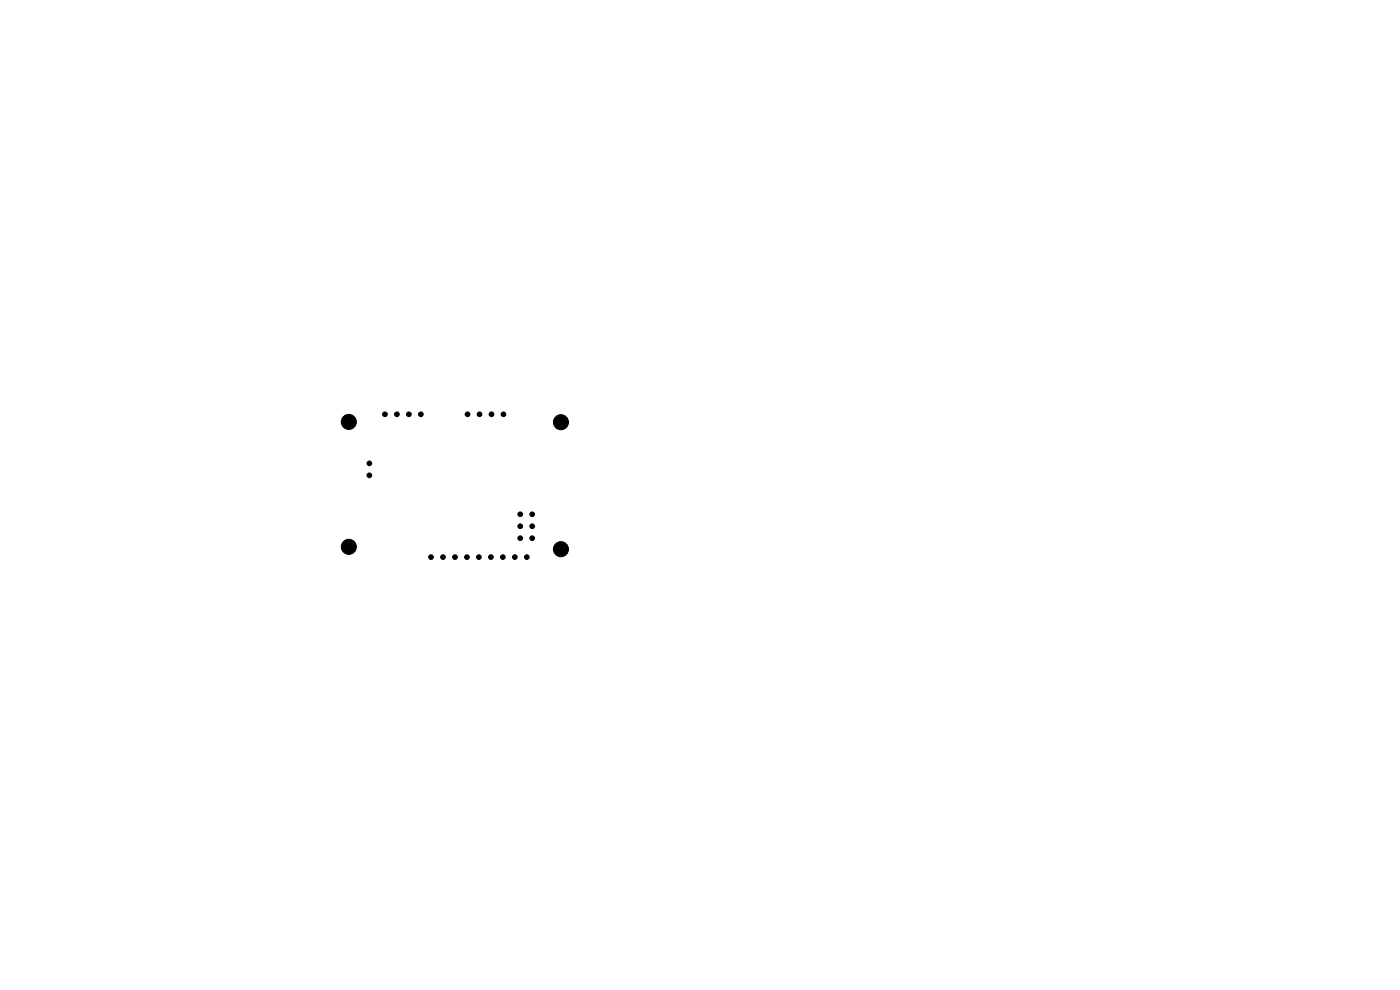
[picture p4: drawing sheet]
<svg xmlns="http://www.w3.org/2000/svg" width="297mm" height="210mm" viewBox="0 0 297 210" stroke-linecap="round" stroke-linejoin="round" font-family="sans-serif">
<g fill="#000" stroke="#000" stroke-width=".21">
<circle cx="74" cy="89.5" r="1.6"/>
<circle cx="78.4" cy="98.3" r=".5"/>
<circle cx="81.7" cy="87.9" r=".5"/>
<circle cx="84.2" cy="87.9" r=".5"/>
<circle cx="86.7" cy="87.9" r=".5"/>
<circle cx="89.3" cy="87.9" r=".5"/>
<circle cx="99.2" cy="87.9" r=".5"/>
<circle cx="101.7" cy="87.9" r=".5"/>
<circle cx="104.3" cy="87.9" r=".5"/>
<circle cx="106.8" cy="87.9" r=".5"/>
<circle cx="119" cy="89.6" r="1.6"/>
<circle cx="74" cy="116" r="1.6"/>
<circle cx="78.4" cy="100.8" r=".5"/>
<circle cx="91.4" cy="118.2" r=".5"/>
<circle cx="94" cy="118.2" r=".5"/>
<circle cx="96.5" cy="118.2" r=".5"/>
<circle cx="99.1" cy="118.2" r=".5"/>
<circle cx="101.6" cy="118.2" r=".5"/>
<circle cx="104.1" cy="118.2" r=".5"/>
<circle cx="106.7" cy="118.2" r=".5"/>
<circle cx="109.2" cy="118.2" r=".5"/>
<circle cx="110.4" cy="111.6" r=".5"/>
<circle cx="110.4" cy="109.1" r=".5"/>
<circle cx="110.4" cy="114.2" r=".5"/>
<circle cx="111.8" cy="118.2" r=".5"/>
<circle cx="112.9" cy="109.1" r=".5"/>
<circle cx="112.9" cy="111.6" r=".5"/>
<circle cx="112.9" cy="114.2" r=".5"/>
<circle cx="119" cy="116.5" r="1.6"/>
</g>
</svg>
